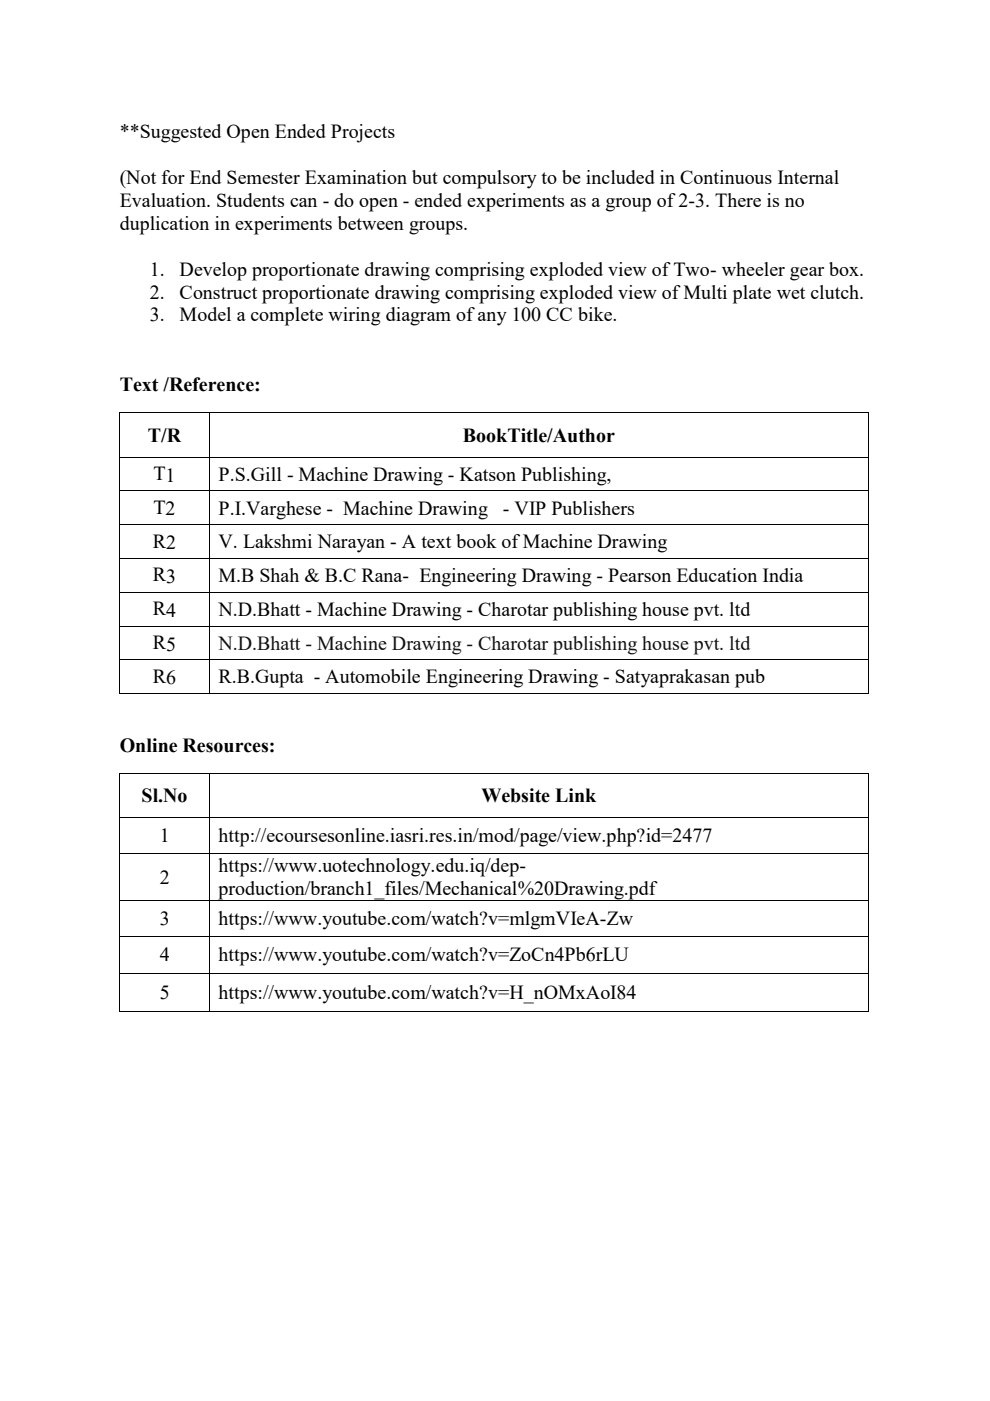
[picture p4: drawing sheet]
<svg xmlns="http://www.w3.org/2000/svg" width="210mm" height="297mm" viewBox="0 0 210 297" stroke-linecap="round" stroke-linejoin="round" font-family="sans-serif">
<defs><g id="words">
<g font-size="4.2">
<text x="25.4" y="29.2">**Suggested Open Ended Projects</text>
<text x="25.4" y="38.9">(Not for End Semester Examination but compulsory to be included in Continuous Internal</text>
<text x="25.4" y="43.8">Evaluation. Students can - do open - ended experiments as a group of 2-3. There is no</text>
<text x="25.4" y="48.7">duplication in experiments between groups.</text>
<text x="31.7" y="58.4">1.</text>
<text x="38.1" y="58.4">Develop proportionate drawing comprising exploded view of Two- wheeler gear box.</text>
<text x="31.7" y="63.3">2.</text>
<text x="38.1" y="63.3">Construct proportionate drawing comprising exploded view of Multi plate wet clutch.</text>
<text x="31.7" y="68.2">3.</text>
<text x="38.1" y="68.2">Model a complete wiring diagram of any 100 CC bike.</text>
<text x="25.4" y="82.9">Text /Reference:</text>
<text x="31.4" y="93.6">T/R</text>
<text x="98.2" y="93.6">BookTitle/Author</text>
<text x="32.6" y="101.8">T1</text>
<text x="46.4" y="101.9">P.S.Gill - Machine Drawing - Katson Publishing,</text>
<text x="32.6" y="108.9">T2</text>
<text x="46.4" y="109.1">P.I.Varghese - Machine Drawing</text>
<text x="106.6" y="109.1">- VIP Publishers</text>
<text x="32.4" y="116.1">R2</text>
<text x="46.4" y="116.2">V. Lakshmi Narayan - A text book of Machine Drawing</text>
<text x="32.4" y="123.3">R3</text>
<text x="46.4" y="123.4">M.B Shah &amp; B.C Rana- Engineering Drawing - Pearson Education India</text>
<text x="32.4" y="130.4">R4</text>
<text x="46.4" y="130.6">N.D.Bhatt - Machine Drawing - Charotar publishing house pvt. ltd</text>
<text x="32.4" y="137.6">R5</text>
<text x="32.4" y="144.7">R6</text>
<text x="46.4" y="144.9">R.B.Gupta - Automobile Engineering Drawing - Satyaprakasan pub</text>
<text x="25.4" y="159.5">Online Resources:</text>
<text x="30" y="170.1">Sl.No</text>
<text x="102.1" y="170.1">Website Link</text>
<text x="33.9" y="178.5">1</text>
<text x="46.4" y="178.5">http://ecoursesonline.iasri.res.in/mod/page/view.php?id=2477</text>
<text x="46.4" y="185">https://www.uotechnology.edu.iq/dep-</text>
<text x="33.9" y="187.4">2</text>
<text x="46.4" y="189.8">production/branch1_files/Mechanical%20Drawing.pdf</text>
<text x="33.9" y="196.1">3</text>
<text x="46.4" y="196.1">https://www.youtube.com/watch?v=mlgmVIeA-Zw</text>
<text x="33.9" y="203.8">4</text>
<text x="46.4" y="203.8">https://www.youtube.com/watch?v=ZoCn4Pb6rLU</text>
<text x="33.9" y="211.8">5</text>
<text x="46.4" y="211.8">https://www.youtube.com/watch?v=H_nOMxAoI84</text>
</g>
<text font-size="4.2" fill="#111" x="46.4" y="137.7">N.D.Bhatt - Machine Drawing - Charotar publishing house pvt. ltd</text>
</g></defs>
<g fill="#000">
<path d="M25.3 87.3h.2v.2h-.2zM25.3 96.9h.2v.1h-.2zM44.4 87.3h.1v.2h-.1zM44.4 96.9h.1v.1h-.1zM184.1 87.3h.1v.2h-.1zM184.1 96.9h.1v.1h-.1zM25.3 104h.2v.2h-.2zM25.3 111.2h.2v.2h-.2zM25.3 118.4h.2v.1h-.2zM44.4 104h.1v.2h-.1zM44.4 111.2h.1v.2h-.1zM44.4 118.4h.1v.1h-.1z"/>
<path d="M184.1 104h.1v.2h-.1zM184.1 111.2h.1v.2h-.1zM184.1 118.4h.1v.1h-.1zM25.3 125.5h.2v.2h-.2zM44.4 125.5h.1v.2h-.1zM184.1 125.5h.1v.2h-.1z"/>
</g>
<g fill="none" stroke="#000" stroke-width=".21">
<path d="M25.4 87.5v9.4M25.4 97v7M25.5 87.4h18.9M25.5 96.9h18.9M44.4 87.5v9.4M44.4 97v7M44.5 87.4h139.6M44.5 96.9h139.6M184.1 87.5v9.4M184.1 97v7M25.4 104.2v7M25.4 111.4v7"/>
<path d="M25.4 118.5v7M25.5 104.1h18.9M25.5 111.3h18.9M25.5 118.4h18.9M44.4 104.2v7M44.4 111.4v7M44.4 118.5v7M44.5 104.1h139.6M44.5 111.3h139.6M44.5 118.4h139.6M184.1 104.2v7M184.1 111.4v7"/>
<path d="M184.1 118.5v7M25.4 125.7v7M25.5 125.6h18.9M44.4 125.7v7M44.5 125.6h139.6M184.1 125.7v7"/>
</g>
<g fill="#fff">
<path d="M26.8 133.7h16.3v5.2h-16.3z"/>
<path d="M45.8 133.9h137v4.9h-137z"/>
</g>
<g fill="#000">
<path d="M25.3 132.7h.2v.1h-.2zM25.3 139.8h.2v.2h-.2zM44.4 132.7h.1v.1h-.1zM44.4 139.8h.1v.2h-.1zM184.1 132.7h.1v.1h-.1zM184.1 139.8h.1v.2h-.1zM25.3 147h.2v.2h-.2zM44.4 147h.1v.2h-.1zM184.1 147h.1v.2h-.1zM25.3 164h.2v.1h-.2zM25.3 173.2h.2v.2h-.2zM44.4 164h.1v.1h-.1z"/>
<path d="M44.4 173.2h.1v.2h-.1zM184.1 164h.1v.1h-.1zM184.1 173.2h.1v.2h-.1zM25.3 180.9h.2v.2h-.2zM25.3 190.9h.2v.2h-.2zM25.3 198.5h.2v.2h-.2zM44.4 180.9h.1v.2h-.1zM44.4 190.9h.1v.2h-.1zM44.4 198.5h.1v.2h-.1zM184.1 180.9h.1v.2h-.1zM184.1 190.9h.1v.2h-.1zM184.1 198.5h.1v.2h-.1z"/>
<path d="M25.3 206.2h.2v.2h-.2zM25.3 214.4h.2v.1h-.2zM44.4 206.2h.1v.2h-.1zM44.4 214.4h.1v.1h-.1zM184.1 206.2h.1v.2h-.1zM184.1 214.4h.1v.1h-.1z"/>
</g>
<g fill="none" stroke="#000" stroke-width=".21">
<path d="M25.4 132.8v7M25.4 140v7M25.5 132.8h18.9M25.5 139.9h18.9M44.4 132.8v7M44.4 140v7M44.5 132.8h139.6M44.5 139.9h139.6M184.1 132.8v7M184.1 140v7M25.5 147.1h18.9M44.5 147.1h139.6"/>
<path d="M25.4 164.1v9.1M25.4 173.4v7.5M25.5 164h18.9M25.5 173.3h18.9M44.4 164.1v9.1M44.4 173.4v7.5M44.5 164h139.6M44.5 173.3h139.6M184.1 164.1v9.1M184.1 173.4v7.5M25.4 181.1v9.8M25.4 191.1v7.4"/>
<path d="M25.4 198.7v7.5M25.5 181h18.9M25.5 191h18.9M25.5 198.6h18.9M44.4 181.1v9.8M44.4 191.1v7.4M44.4 198.7v7.5M44.5 181h139.6M44.5 191h139.6M44.5 198.6h139.6M184.1 181.1v9.8M184.1 191.1v7.4"/>
<path d="M184.1 198.7v7.5M25.4 206.4v8M25.5 206.3h18.9M25.5 214.5h18.9M44.4 206.4v8M44.5 206.3h139.6M44.5 214.5h139.6M184.1 206.4v8"/>
</g>
<use href="#words"/>
</svg>
